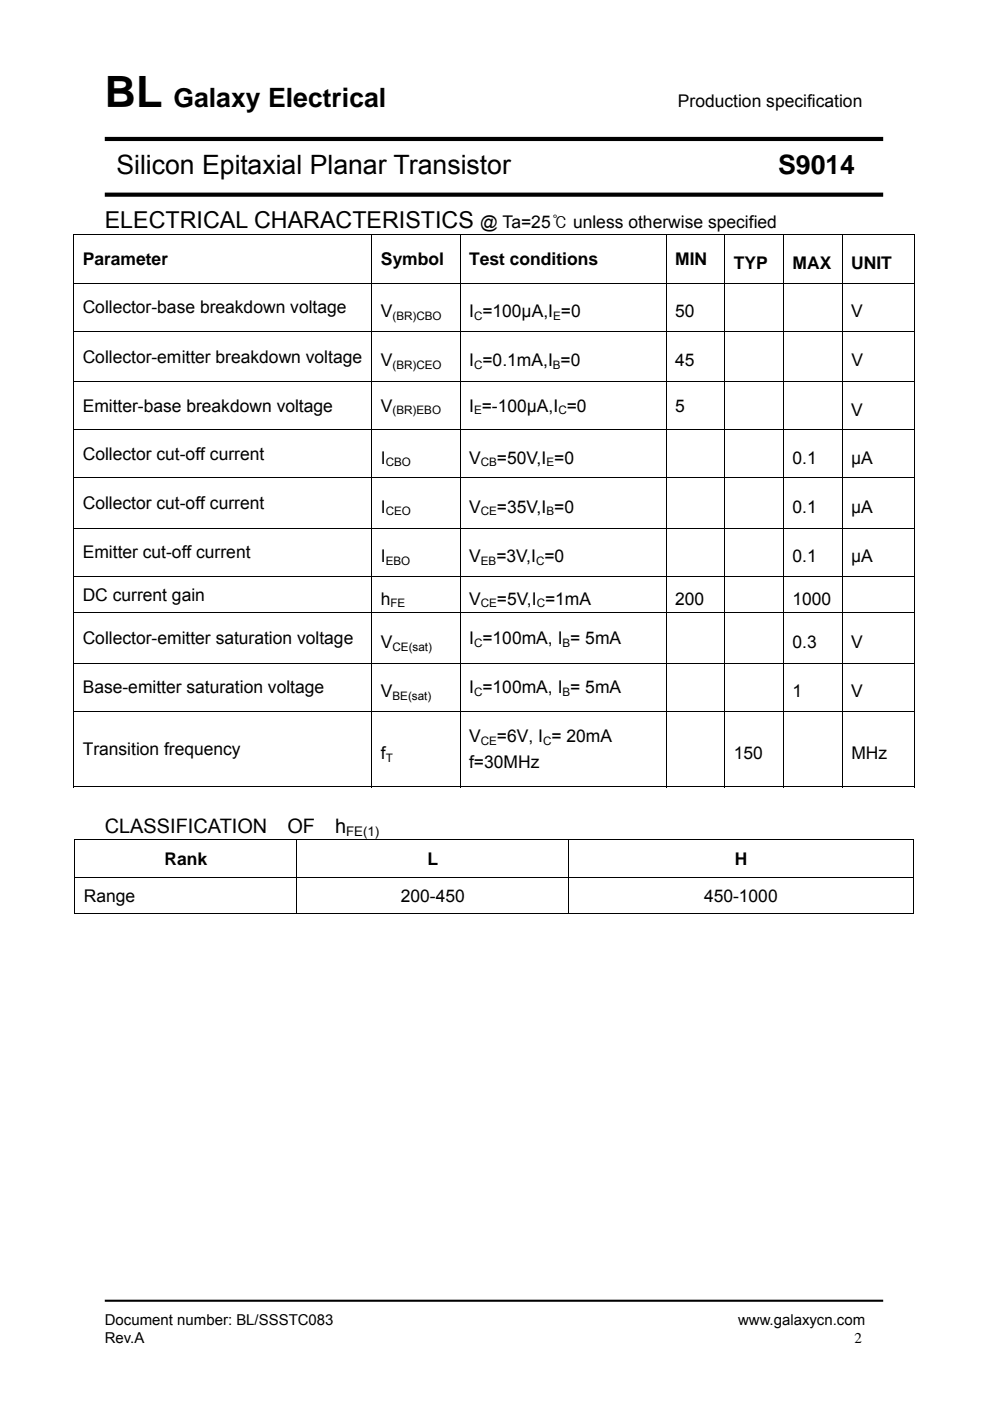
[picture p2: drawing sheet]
<svg xmlns="http://www.w3.org/2000/svg" width="210mm" height="297mm" viewBox="0 0 210 297" stroke-linecap="round" stroke-linejoin="round" font-family="sans-serif">
<defs><g id="words">
<text font-size="9.2" x="22.2" y="22.7">BL</text>
<g font-size="5.7">
<text x="36.8" y="22.7">Galaxy Electrical</text>
<text x="24.7" y="37">Silicon Epitaxial Planar Transistor</text>
<text x="165" y="37">S9014</text>
</g>
<text font-size="4.9" x="22.2" y="48.3">ELECTRICAL CHARACTERISTICS</text>
<g font-size="4.2">
<text x="22.2" y="176.7">CLASSIFICATION</text>
<text x="60.9" y="176.7">OF</text>
<text x="71.1" y="176.7">h</text>
</g>
<g font-size="3.7">
<text x="143.8" y="22.7">Production specification</text>
<text x="101.9" y="48.3">@ Ta=25℃ unless otherwise specified</text>
<text x="17.5" y="56.3">Parameter</text>
<text x="80.8" y="56.3">Symbol</text>
<text x="99.5" y="56.3">Test conditions</text>
<text x="143.2" y="56.3">MIN</text>
<text x="155.6" y="57">TYP</text>
<text x="168.1" y="57">MAX</text>
<text x="180.5" y="57">UNIT</text>
<text x="17.5" y="66.4">Collector-base breakdown voltage</text>
<text x="80.8" y="67.2">V</text>
<text x="99.5" y="67.2">I =100μA,I =0</text>
<text x="143.2" y="67.2">50</text>
<text x="180.6" y="67.2">V</text>
<text x="17.5" y="76.9">Collector-emitter breakdown voltage</text>
<text x="80.8" y="77.7">V</text>
<text x="99.5" y="77.7">I =0.1mA,I =0</text>
<text x="143.2" y="77.7">45</text>
<text x="180.6" y="77.7">V</text>
<text x="17.5" y="87.3">Emitter-base breakdown voltage</text>
<text x="80.7" y="87.3">V</text>
<text x="99.5" y="87.3">I =-100μA,I =0</text>
<text x="143.2" y="87.3">5</text>
<text x="180.6" y="88.1">V</text>
<text x="17.5" y="97.5">Collector cut-off current</text>
<text x="80.8" y="98.3">I</text>
<text x="99.5" y="98.3">V</text>
<text x="105.4" y="98.3">=50V,I =0</text>
<text x="168.1" y="98.3">0.1</text>
<text x="180.6" y="98.3">μA</text>
<text x="17.5" y="108">Collector cut-off current</text>
<text x="80.8" y="108.8">I</text>
<text x="99.5" y="108.8">V</text>
<text x="105.4" y="108.8">=35V,I =0</text>
<text x="168.1" y="108.8">0.1</text>
<text x="180.6" y="108.8">μA</text>
<text x="17.5" y="118.4">Emitter cut-off current</text>
<text x="80.8" y="119.2">I</text>
<text x="99.5" y="119.2">V</text>
<text x="105.3" y="119.2">=3V,I =0</text>
<text x="168.1" y="119.2">0.1</text>
<text x="180.6" y="119.2">μA</text>
<text x="17.5" y="127.4">DC current gain</text>
<text x="80.8" y="128.2">h</text>
<text x="99.5" y="128.2">V</text>
<text x="105.4" y="128.2">=5V,I =1mA</text>
<text x="143.2" y="128.2">200</text>
<text x="168.1" y="128.2">1000</text>
<text x="17.5" y="136.6">Collector-emitter saturation voltage</text>
<text x="80.8" y="137.4">V</text>
<text x="99.5" y="136.6">I =100mA, I = 5mA</text>
<text x="168.1" y="137.4">0.3</text>
<text x="180.6" y="137.4">V</text>
<text x="17.5" y="147">Base-emitter saturation voltage</text>
<text x="80.8" y="147.8">V</text>
<text x="99.5" y="147">I =100mA, I = 5mA</text>
<text x="168.1" y="147.8">1</text>
<text x="180.6" y="147.8">V</text>
<text x="17.5" y="160.1">Transition frequency</text>
<text x="80.8" y="161">f</text>
<text x="99.5" y="157.4">V</text>
<text x="105.4" y="157.4">=6V, I = 20mA</text>
<text x="155.6" y="161">150</text>
<text x="180.6" y="161">MHz</text>
<text x="99.5" y="162.9">f=30MHz</text>
<text x="34.9" y="183.4">Rank</text>
<text x="90.7" y="183.4">L</text>
<text x="155.8" y="183.4">H</text>
<text x="17.8" y="191.2">Range</text>
<text x="85" y="191.2">200-450</text>
<text x="149.3" y="191.2">450-1000</text>
</g>
<g font-size="3.2">
<text x="22.2" y="281">Document number: BL/SSSTC083</text>
<text x="156.6" y="281">www.galaxycn.com</text>
<text x="22.2" y="284.7">Rev.A</text>
<text x="181.3" y="284.7">2</text>
</g>
<text font-size="2.8" x="73.4" y="177.2">FE(1)</text>
<g font-size="2.5">
<text x="83.2" y="67.8">(BR)CBO</text>
<text x="100.5" y="67.8">C</text>
<text x="117.3" y="67.8">E</text>
<text x="83.2" y="78.2">(BR)CEO</text>
<text x="100.5" y="78.2">C</text>
<text x="117.3" y="78.2">B</text>
<text x="83.2" y="87.8">(BR)EBO</text>
<text x="100.5" y="87.8">E</text>
<text x="118.4" y="87.8">C</text>
<text x="81.8" y="98.9">CBO</text>
<text x="102" y="98.9">CB</text>
<text x="115.9" y="98.9">E</text>
<text x="81.8" y="109.3">CEO</text>
<text x="102" y="109.3">CE</text>
<text x="115.9" y="109.3">B</text>
<text x="81.8" y="119.7">EBO</text>
<text x="102" y="119.7">EB</text>
<text x="113.7" y="119.7">C</text>
<text x="82.8" y="128.7">FE</text>
<text x="102" y="128.7">CE</text>
<text x="113.8" y="128.7">C</text>
<text x="83.2" y="137.9">CE(sat)</text>
<text x="100.5" y="137.1">C</text>
<text x="119.3" y="137.1">B</text>
<text x="83.2" y="148.4">BE(sat)</text>
<text x="100.5" y="147.6">C</text>
<text x="119.3" y="147.6">B</text>
<text x="81.8" y="161.5">T</text>
<text x="102" y="157.9">CE</text>
<text x="115.2" y="157.9">C</text>
</g>
</g></defs>
<path d="M22.2 275.8h165.1" fill="none" stroke="#000" stroke-width=".44"/>
<path d="M22.2 29.5h165.1M22.2 41.3h165.1" fill="none" stroke="#000" stroke-width=".88" stroke-linecap="butt"/>
<path d="M15.6 49.7h.1v.2h-.1zM193.8 49.7h.2v.2h-.2zM15.8 177.9h.2v.2h-.2zM193.6 177.9h.2v.2h-.2zM193.8 166.8h.2v.1h-.2zM193.6 185.9h.2v.2h-.2zM193.6 193.5h.2v.2h-.2z" fill="#000"/>
<g fill="none" stroke="#000" stroke-width=".21">
<path d="M15.6 49.8h178.4M15.6 49.9v10M78.9 49.9v10M97.6 49.9v10M141.3 49.9v10M153.7 49.9v10M166.2 49.9v10M178.6 49.9v10M193.9 49.9v10M15.6 60h178.4M15.6 70.3h178.4M15.6 60.1v10.1"/>
<path d="M15.6 70.3v10.5M78.9 60.1v10.1M78.9 70.3v10.5M97.6 60.1v10.1M97.6 70.3v10.5M141.3 60.1v10.1M141.3 70.3v10.5M153.7 60.1v10.1M153.7 70.3v10.5M166.2 60.1v10.1M166.2 70.3v10.5M178.6 60.1v10.1"/>
<path d="M178.6 70.3v10.5M193.9 60.1v10.1M193.9 70.3v10.5M15.6 80.9h178.4M15.6 91.1h178.4M15.6 80.9v10.1M15.6 91.2v10M78.9 80.9v10.1M78.9 91.2v10M97.6 80.9v10.1M97.6 91.2v10M141.3 80.9v10.1"/>
<path d="M141.3 91.2v10M153.7 80.9v10.1M153.7 91.2v10M166.2 80.9v10.1M166.2 91.2v10M178.6 80.9v10.1M178.6 91.2v10M193.9 80.9v10.1M193.9 91.2v10M15.6 101.3h178.4M15.6 112h178.4M15.6 101.4v10.5"/>
<path d="M15.6 112v10.1M78.9 101.4v10.5M78.9 112v10.1M97.6 101.4v10.5M97.6 112v10.1M141.3 101.4v10.5M141.3 112v10.1M153.7 101.4v10.5M153.7 112v10.1M166.2 101.4v10.5M166.2 112v10.1M178.6 101.4v10.5"/>
<path d="M178.6 112v10.1M193.9 101.4v10.5M193.9 112v10.1M15.6 122.2h178.4M15.6 130h178.4M15.6 122.3v7.6M15.6 130v10.5M78.9 122.3v7.6M78.9 130v10.5M97.6 122.3v7.6M97.6 130v10.5M141.3 122.3v7.6"/>
<path d="M141.3 130v10.5M153.7 122.3v7.6M153.7 130v10.5M166.2 122.3v7.6M166.2 130v10.5M178.6 122.3v7.6M178.6 130v10.5M193.9 122.3v7.6M193.9 130v10.5M15.6 140.6h178.4M15.6 150.8h178.4M15.6 140.7v10"/>
<path d="M15.6 150.9v16M78.9 140.7v10M78.9 150.9v16M97.6 140.7v10M97.6 150.9v16M141.3 140.7v10M141.3 150.9v16M153.7 140.7v10M153.7 150.9v16M166.2 140.7v10M166.2 150.9v16M178.6 140.7v10"/>
<path d="M178.6 150.9v16M193.9 140.7v10M193.9 150.9v16M15.6 166.8h63.2M15.8 178h177.8M15.9 178.1v7.8M62.9 178.1v7.8M79 166.8h18.5M97.7 166.8h43.5M120.7 178.1v7.8M141.4 166.8h12.2M153.8 166.8h12.3"/>
<path d="M166.3 166.8h12.3M178.7 166.8h15.1M193.7 178.1v7.8M15.8 186h177.8M15.8 193.6h47.1M15.9 186.1v7.6M62.9 186.1v7.6M63 193.6h57.6M120.7 186.1v7.6M120.7 193.6h72.9M193.7 186.1v7.6"/>
</g>
<use href="#words"/>
</svg>
